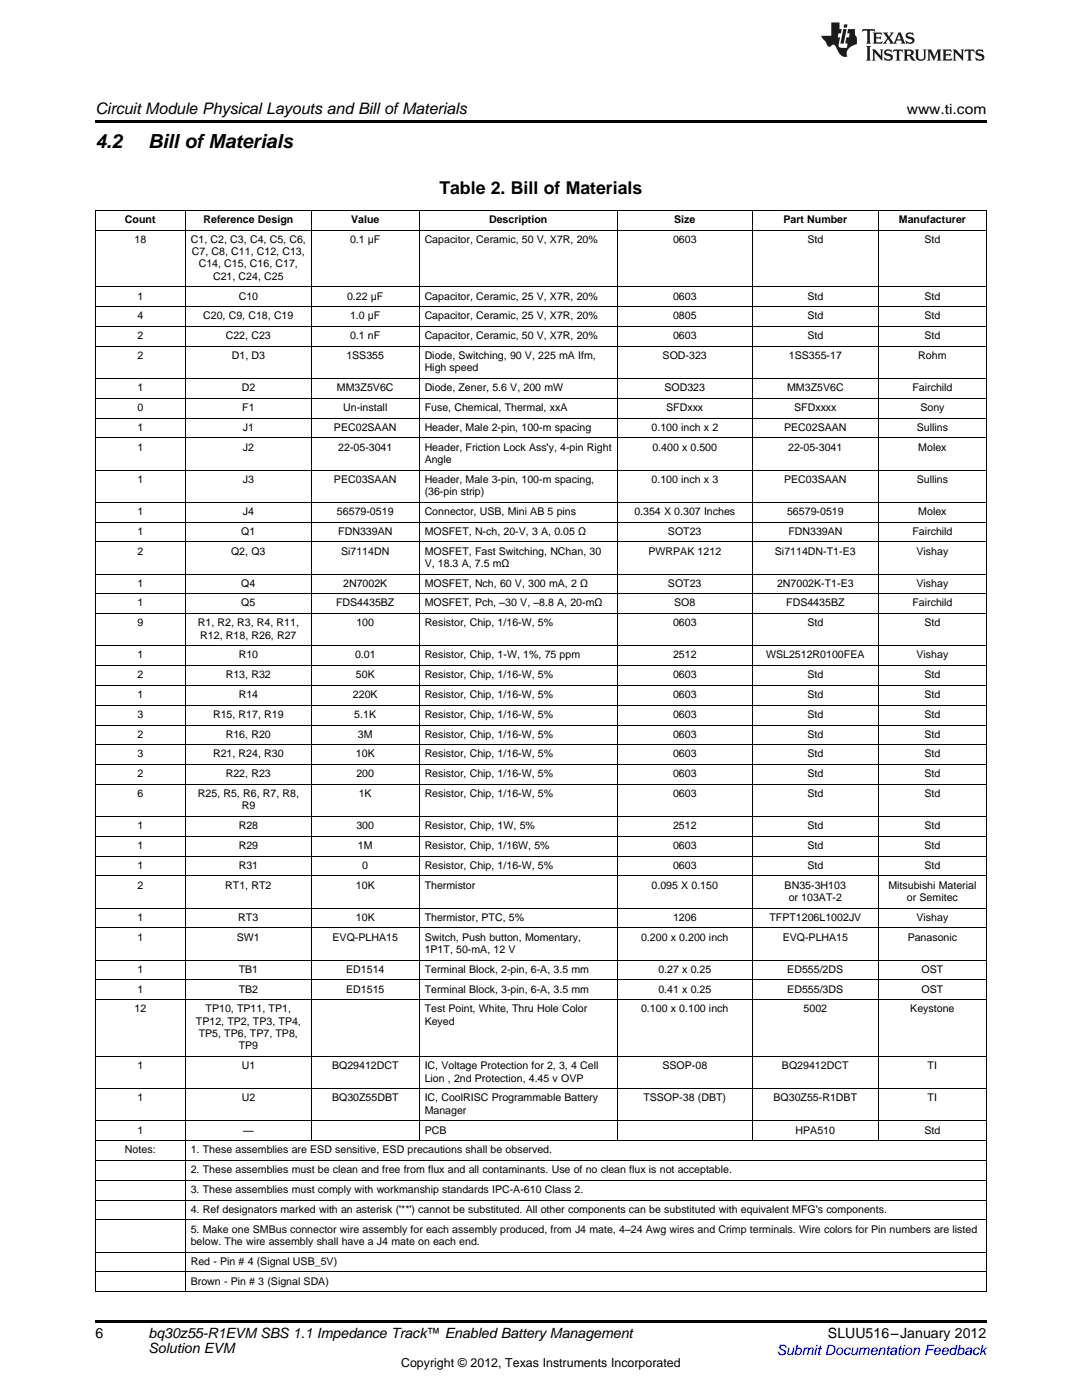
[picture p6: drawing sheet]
<svg xmlns="http://www.w3.org/2000/svg" width="216mm" height="279mm" viewBox="0 0 216 279" stroke-linecap="round" stroke-linejoin="round" font-family="sans-serif">
<defs><g id="words">
<g font-size="3.9">
<text x="19" y="29.6">4.2</text>
<text x="29.6" y="29.6">Bill ofMaterials</text>
</g>
<text font-size="3.5" x="87.7" y="38.7">Table 2. Bill of Materials</text>
<text font-size="3.2" x="19" y="22.7">Circuit Module Physical Layouts and Bill ofMaterials</text>
<g font-size="2.8">
<text x="180.9" y="22.7">www.ti.com</text>
<text x="19" y="267">6</text>
<text x="29.6" y="267.1">bq30z55-R1EVM SBS 1.1 Impedance Track™ Enabled Battery Management</text>
<text x="29.6" y="269.9">Solution EVM</text>
<text x="165.2" y="267.1">SLUU516–January 2012</text>
</g>
<text font-size="2.8" fill="#00f" x="155" y="270.4">Submit Documentation Feedback</text>
<text font-size="2.5" x="80" y="272.7">Copyright © 2012, Texas Instruments Incorporated</text>
<g font-size="2.1">
<text x="24.9" y="44.5">Count</text>
<text x="40.6" y="44.5">Reference Design</text>
<text x="70.1" y="44.5">Value</text>
<text x="97.6" y="44.5">Description</text>
<text x="134.5" y="44.5">Size</text>
<text x="156.3" y="44.5">Part Number</text>
<text x="179.4" y="44.5">Manufacturer</text>
<text x="26.8" y="48.4">18</text>
<text x="38.1" y="48.4">C1, C2, C3, C4, C5, C6,</text>
<text x="38.3" y="50.9">C7, C8, C11, C12, C13,</text>
<text x="39.7" y="53.4">C14, C15, C16, C17,</text>
<text x="69.8" y="48.4">0.1 µF</text>
<text x="84.7" y="48.4">Capacitor, Ceramic, 50 V, X7R, 20%</text>
<text x="134.3" y="48.4">0603</text>
<text x="161.1" y="48.4">Std</text>
<text x="184.5" y="48.4">Std</text>
<text x="27.4" y="59.8">1</text>
<text x="42.5" y="55.8">C21, C24, C25</text>
<text x="47.6" y="59.8">C10</text>
<text x="69.3" y="59.8">0.22 µF</text>
<text x="84.7" y="59.8">Capacitor, Ceramic, 25 V, X7R, 20%</text>
<text x="134.3" y="59.8">0603</text>
<text x="161.1" y="59.8">Std</text>
<text x="184.5" y="59.8">Std</text>
<text x="27.4" y="63.7">4</text>
<text x="40.5" y="63.7">C20, C9, C18, C19</text>
<text x="69.8" y="63.7">1.0 µF</text>
<text x="84.7" y="63.7">Capacitor, Ceramic, 25 V, X7R, 20%</text>
<text x="134.3" y="63.7">0805</text>
<text x="161.1" y="63.7">Std</text>
<text x="184.5" y="63.7">Std</text>
<text x="27.4" y="67.7">2</text>
<text x="27.4" y="71.6">2</text>
<text x="45" y="67.7">C22, C23</text>
<text x="46.2" y="71.6">D1, D3</text>
<text x="69.1" y="71.6">1SS355</text>
<text x="69.8" y="67.7">0.1 nF</text>
<text x="84.7" y="67.7">Capacitor, Ceramic, 50 V, X7R, 20%</text>
<text x="84.7" y="71.6">Diode, Switching, 90 V, 225 mA Ifm,</text>
<text x="132.2" y="71.6">SOD-323</text>
<text x="134.3" y="67.7">0603</text>
<text x="157.4" y="71.6">1SS355-17</text>
<text x="161.1" y="67.7">Std</text>
<text x="183.2" y="71.6">Rohm</text>
<text x="184.5" y="67.7">Std</text>
<text x="84.7" y="74.1">High speed</text>
<text x="27.4" y="78.1">1</text>
<text x="27.4" y="82">0</text>
<text x="48.2" y="78.1">D2</text>
<text x="48.3" y="82">F1</text>
<text x="67.2" y="78.1">MM3Z5V6C</text>
<text x="68.5" y="82">Un-install</text>
<text x="84.7" y="78.1">Diode, Zener, 5.6 V, 200 mW</text>
<text x="84.7" y="82">Fuse, Chemical, Thermal, xxA</text>
<text x="132.6" y="78.1">SOD323</text>
<text x="132.9" y="82">SFDxxx</text>
<text x="157.1" y="78.1">MM3Z5V6C</text>
<text x="158.5" y="82">SFDxxxx</text>
<text x="182.1" y="78.1">Fairchild</text>
<text x="183.7" y="82">Sony</text>
<text x="27.4" y="86">1</text>
<text x="27.4" y="89.9">1</text>
<text x="48.4" y="86">J1</text>
<text x="48.4" y="89.9">J2</text>
<text x="66.6" y="86">PEC02SAAN</text>
<text x="67.5" y="89.9">22-05-3041</text>
<text x="84.7" y="86">Header, Male 2-pin, 100-m spacing</text>
<text x="84.7" y="89.9">Header, Friction Lock Ass'y, 4-pin Right</text>
<text x="130" y="86">0.100 inch x 2</text>
<text x="130.2" y="89.9">0.400 x 0.500</text>
<text x="156.5" y="86">PEC02SAAN</text>
<text x="157.3" y="89.9">22-05-3041</text>
<text x="183" y="86">Sullins</text>
<text x="183.2" y="89.9">Molex</text>
<text x="84.7" y="92.4">Angle</text>
<text x="27.4" y="96.3">1</text>
<text x="48.4" y="96.3">J3</text>
<text x="66.6" y="96.3">PEC03SAAN</text>
<text x="84.7" y="96.3">Header, Male 3-pin, 100-m spacing,</text>
<text x="84.7" y="98.8">(36-pin strip)</text>
<text x="130" y="96.3">0.100 inch x 3</text>
<text x="156.5" y="96.3">PEC03SAAN</text>
<text x="183" y="96.3">Sullins</text>
<text x="27.4" y="102.8">1</text>
<text x="27.4" y="106.7">1</text>
<text x="48.2" y="106.7">Q1</text>
<text x="48.4" y="102.8">J4</text>
<text x="67.2" y="102.8">56579-0519</text>
<text x="67.5" y="106.7">FDN339AN</text>
<text x="84.7" y="102.8">Connector, USB, Mini AB 5 pins</text>
<text x="84.7" y="106.7">MOSFET, N-ch, 20-V, 3 A, 0.05 Ω</text>
<text x="126.6" y="102.8">0.354 X 0.307 Inches</text>
<text x="133.3" y="106.7">SOT23</text>
<text x="157.1" y="102.8">56579-0519</text>
<text x="157.3" y="106.7">FDN339AN</text>
<text x="182.1" y="106.7">Fairchild</text>
<text x="183.2" y="102.8">Molex</text>
<text x="27.4" y="110.7">2</text>
<text x="46.1" y="110.7">Q2, Q3</text>
<text x="68.1" y="110.7">Si7114DN</text>
<text x="84.7" y="110.7">MOSFET, Fast Switching, NChan, 30</text>
<text x="84.7" y="113.1">V, 18.3 A, 7.5 mΩ</text>
<text x="129.4" y="110.7">PWRPAK 1212</text>
<text x="154.6" y="110.7">Si7114DN-T1-E3</text>
<text x="182.9" y="110.7">Vishay</text>
<text x="27.4" y="117.1">1</text>
<text x="48.2" y="117.1">Q4</text>
<text x="68.5" y="117.1">2N7002K</text>
<text x="84.7" y="117.1">MOSFET, Nch, 60 V, 300 mA, 2 Ω</text>
<text x="133.3" y="117.1">SOT23</text>
<text x="155" y="117.1">2N7002K-T1-E3</text>
<text x="182.9" y="117.1">Vishay</text>
<text x="27.4" y="121">1</text>
<text x="27.4" y="125">9</text>
<text x="39.5" y="125">R1, R2, R3, R4, R11,</text>
<text x="48.2" y="121">Q5</text>
<text x="67.1" y="121">FDS4435BZ</text>
<text x="71.1" y="125">100</text>
<text x="84.7" y="121">MOSFET, Pch, –30 V, –8.8 A, 20-mΩ</text>
<text x="84.7" y="125">Resistor, Chip, 1/16-W, 5%</text>
<text x="134.3" y="125">0603</text>
<text x="134.5" y="121">SO8</text>
<text x="156.9" y="121">FDS4435BZ</text>
<text x="161.1" y="125">Std</text>
<text x="182.1" y="121">Fairchild</text>
<text x="184.5" y="125">Std</text>
<text x="27.4" y="131.4">1</text>
<text x="40" y="127.5">R12, R18, R26, R27</text>
<text x="47.6" y="131.4">R10</text>
<text x="70.8" y="131.4">0.01</text>
<text x="84.7" y="131.4">Resistor, Chip, 1-W, 1%, 75 ppm</text>
<text x="134.3" y="131.4">2512</text>
<text x="152.9" y="131.4">WSL2512R0100FEA</text>
<text x="182.9" y="131.4">Vishay</text>
<text x="27.4" y="135.4">2</text>
<text x="45" y="135.4">R13, R32</text>
<text x="71" y="135.4">50K</text>
<text x="84.7" y="135.4">Resistor, Chip, 1/16-W, 5%</text>
<text x="134.3" y="135.4">0603</text>
<text x="161.1" y="135.4">Std</text>
<text x="184.5" y="135.4">Std</text>
<text x="27.4" y="139.3">1</text>
<text x="27.4" y="143.3">3</text>
<text x="42.5" y="143.3">R15, R17, R19</text>
<text x="47.6" y="139.3">R14</text>
<text x="70.4" y="139.3">220K</text>
<text x="70.7" y="143.3">5.1K</text>
<text x="84.7" y="139.3">Resistor, Chip, 1/16-W, 5%</text>
<text x="84.7" y="143.3">Resistor, Chip, 1/16-W, 5%</text>
<text x="134.3" y="139.3">0603</text>
<text x="134.3" y="143.3">0603</text>
<text x="161.1" y="139.3">Std</text>
<text x="161.1" y="143.3">Std</text>
<text x="184.5" y="139.3">Std</text>
<text x="184.5" y="143.3">Std</text>
<text x="27.4" y="147.2">2</text>
<text x="45" y="147.2">R16, R20</text>
<text x="71.4" y="147.2">3M</text>
<text x="84.7" y="147.2">Resistor, Chip, 1/16-W, 5%</text>
<text x="134.3" y="147.2">0603</text>
<text x="161.1" y="147.2">Std</text>
<text x="184.5" y="147.2">Std</text>
<text x="27.4" y="151.2">3</text>
<text x="27.4" y="155.1">2</text>
<text x="42.5" y="151.2">R21, R24, R30</text>
<text x="45" y="155.1">R22, R23</text>
<text x="71" y="151.2">10K</text>
<text x="71.1" y="155.1">200</text>
<text x="84.7" y="151.2">Resistor, Chip, 1/16-W, 5%</text>
<text x="84.7" y="155.1">Resistor, Chip, 1/16-W, 5%</text>
<text x="134.3" y="151.2">0603</text>
<text x="134.3" y="155.1">0603</text>
<text x="161.1" y="151.2">Std</text>
<text x="161.1" y="155.1">Std</text>
<text x="184.5" y="151.2">Std</text>
<text x="184.5" y="155.1">Std</text>
<text x="27.4" y="159.1">6</text>
<text x="39.5" y="159.1">R25, R5, R6, R7, R8,</text>
<text x="48.2" y="161.5">R9</text>
<text x="71.6" y="159.1">1K</text>
<text x="84.7" y="159.1">Resistor, Chip, 1/16-W, 5%</text>
<text x="134.3" y="159.1">0603</text>
<text x="161.1" y="159.1">Std</text>
<text x="184.5" y="159.1">Std</text>
<text x="27.4" y="165.5">1</text>
<text x="47.6" y="165.5">R28</text>
<text x="71.1" y="165.5">300</text>
<text x="84.7" y="165.5">Resistor, Chip, 1W, 5%</text>
<text x="134.3" y="165.5">2512</text>
<text x="161.1" y="165.5">Std</text>
<text x="184.5" y="165.5">Std</text>
<text x="27.4" y="169.4">1</text>
<text x="27.4" y="173.4">1</text>
<text x="47.6" y="169.4">R29</text>
<text x="47.6" y="173.4">R31</text>
<text x="71.4" y="169.4">1M</text>
<text x="72.3" y="173.4">0</text>
<text x="84.7" y="169.4">Resistor, Chip, 1/16W, 5%</text>
<text x="84.7" y="173.4">Resistor, Chip, 1/16-W, 5%</text>
<text x="134.3" y="169.4">0603</text>
<text x="134.3" y="173.4">0603</text>
<text x="161.1" y="169.4">Std</text>
<text x="161.1" y="173.4">Std</text>
<text x="184.5" y="169.4">Std</text>
<text x="184.5" y="173.4">Std</text>
<text x="27.4" y="177.3">2</text>
<text x="44.9" y="177.3">RT1, RT2</text>
<text x="71" y="177.3">10K</text>
<text x="84.7" y="177.3">Thermistor</text>
<text x="130" y="177.3">0.095 X 0.150</text>
<text x="156.6" y="177.3">BN35-3H103</text>
<text x="157.4" y="179.8">or 103AT-2</text>
<text x="177.3" y="177.3">Mitsubishi Material</text>
<text x="181" y="179.8">or Semitec</text>
<text x="27.4" y="183.8">1</text>
<text x="47.6" y="183.8">RT3</text>
<text x="71" y="183.8">10K</text>
<text x="84.7" y="183.8">Thermistor, PTC, 5%</text>
<text x="134.3" y="183.8">1206</text>
<text x="153.5" y="183.8">TFPT1206L1002JV</text>
<text x="182.9" y="183.8">Vishay</text>
<text x="27.4" y="187.7">1</text>
<text x="47.3" y="187.7">SW1</text>
<text x="66.4" y="187.7">EVQ-PLHA15</text>
<text x="84.7" y="187.7">Switch, Push button, Momentary,</text>
<text x="84.7" y="190.2">1P1T, 50-mA, 12 V</text>
<text x="127.9" y="187.7">0.200 x 0.200 inch</text>
<text x="156.2" y="187.7">EVQ-PLHA15</text>
<text x="181.1" y="187.7">Panasonic</text>
<text x="27.4" y="194.1">1</text>
<text x="47.6" y="194.1">TB1</text>
<text x="69.1" y="194.1">ED1514</text>
<text x="84.7" y="194.1">Terminal Block, 2-pin, 6-A, 3.5 mm</text>
<text x="131.4" y="194.1">0.27 x 0.25</text>
<text x="157.1" y="194.1">ED555/2DS</text>
<text x="183.9" y="194.1">OST</text>
<text x="26.8" y="202">12</text>
<text x="27.4" y="198.1">1</text>
<text x="41" y="202">TP10, TP11, TP1,</text>
<text x="47.6" y="198.1">TB2</text>
<text x="69.1" y="198.1">ED1515</text>
<text x="84.7" y="198.1">Terminal Block, 3-pin, 6-A, 3.5 mm</text>
<text x="84.7" y="202">Test Point, White, Thru Hole Color</text>
<text x="127.9" y="202">0.100 x 0.100 inch</text>
<text x="131.4" y="198.1">0.41 x 0.25</text>
<text x="157.1" y="198.1">ED555/3DS</text>
<text x="160.3" y="202">5002</text>
<text x="181.6" y="202">Keystone</text>
<text x="183.9" y="198.1">OST</text>
<text x="39.1" y="204.5">TP12, TP2, TP3, TP4,</text>
<text x="39.7" y="207">TP5, TP6, TP7, TP8,</text>
<text x="47.6" y="209.4">TP9</text>
<text x="84.7" y="204.5">Keyed</text>
<text x="27.4" y="213.4">1</text>
<text x="48.2" y="213.4">U1</text>
<text x="66.3" y="213.4">BQ29412DCT</text>
<text x="84.7" y="213.4">IC, Voltage Protection for 2, 3, 4 Cell</text>
<text x="84.7" y="215.9">Lion , 2nd Protection, 4.45 v OVP</text>
<text x="132.2" y="213.4">SSOP-08</text>
<text x="156" y="213.4">BQ29412DCT</text>
<text x="185.1" y="213.4">TI</text>
<text x="27.4" y="219.8">1</text>
<text x="48.2" y="219.8">U2</text>
<text x="66.3" y="219.8">BQ30Z55DBT</text>
<text x="84.7" y="219.8">IC, CoolRISC Programmable Battery</text>
<text x="128.4" y="219.8">TSSOP-38 (DBT)</text>
<text x="154.3" y="219.8">BQ30Z55-R1DBT</text>
<text x="185.1" y="219.8">TI</text>
<text x="27.4" y="226.2">1</text>
<text x="48.5" y="226.2">—</text>
<text x="84.7" y="222.3">Manager</text>
<text x="84.7" y="226.2">PCB</text>
<text x="158.7" y="226.2">HPA510</text>
<text x="184.5" y="226.2">Std</text>
<text x="24.9" y="230.2">Notes:</text>
<text x="38.1" y="230.2">1. These assemblies are ESD sensitive, ESD precautions shall be observed.</text>
<text x="38.1" y="234.1">2. These assemblies must be clean and free from flux and all contaminants. Use of no clean flux is not acceptable.</text>
<text x="38.1" y="238.1">3. These assemblies must comply with workmanship standards IPC-A-610 Class 2.</text>
<text x="38.1" y="242">4. Ref designators marked with an asterisk ('**') cannot be substituted. All other components can be substituted with equivalent MFG's components.</text>
<text x="38.1" y="246">5. Make one SMBus connector wire assembly for each assembly produced, from J4 mate, 4–24 Awg wires and Crimp terminals. Wire colors for Pin numbers are listed</text>
<text x="38.1" y="248.5">below. The wire assembly shall have a J4 mate on each end.</text>
<text x="38.1" y="252.4">Red - Pin # 4 (Signal USB_5V)</text>
<text x="38.1" y="256.4">Brown - Pin # 3 (Signal SDA)</text>
</g>
</g></defs>
<g fill="#231f20">
<path d="M172.1 5.8l-.1 .6 .5-.3h.5v.2v2.1l-.2 .3h1l-.2-.3v-2.1v-.2h.6l.4 .3-.1-.6zM174.1 6.5l.3 .4v1.5l-.3 .3h1.9l.1-.5a1.04 1.04 0 0 1-1.3 .1v-.6h.6l.4 .2v-.7l-.4 .2h-.6l.1-.6h.7l.4 .2-.1-.5zM176.1 6.5l.9 1.1-.9 1.1h.8l-.1-.2 .4-.7 .4 .7-.2 .2h1.6l-.2-.2 .1-.4h.9l.2 .4-.2 .2h.9l-.2-.3-.8-1.9h-.5l-.9 2.1-.7-1.1 .8-1h-.8l.1 .3-.3 .5-.4-.6 .2-.2zM179.4 6.9l.3 .9h-.7zM180.9 6.6a.63 .63 0 0 0-.2 .7 .63 .63 0 0 0 .6 .4l.6 .2 .1 .2a.75 .75 0 0 1-.7 .4 .75 .75 0 0 1-.6-.5l.1 .7 .2-.1a1.11 1.11 0 0 0 1.5-.5 1.13 1.13 0 0 0-1.3-.9l-.1-.3a1.04 1.04 0 0 1 1.2 .2l-.1-.6-.2 .1-.5-.1zM172.8 9.2l.3 .3v2.2l-.3 .4h1l-.2-.4v-2.2l.2-.3zM174 9.9l.2 .3v1.5l-.2 .4h.7l-.2-.4v-1.3l1.6 1.7v-1.9l.2-.3h-.7l.2 .3v.9l-1.2-1.2zM176.6 10a.62 .62 0 0 0-.2 .7 .62 .62 0 0 0 .6 .4l.6 .2 .1 .2a.76 .76 0 0 1-.7 .4 .76 .76 0 0 1-.6-.5l.1 .7 .1-.1a1.11 1.11 0 0 0 1.6-.6 1.13 1.13 0 0 0-1.3-.8l-.1-.3a1.04 1.04 0 0 1 1.2 .1l-.1-.5-.2 .1-.5-.2zM178.3 9.9l-.1 .6a.61 .61 0 0 1 .7-.3v1.5l-.2 .4h1l-.3-.4v-1.5a.63 .63 0 0 1 .8 .3l-.1-.6zM180.3 9.9l.2 .3v1.5l-.2 .4h.9l-.2-.2v-.7l.6 .2a.76 .76 0 0 0 1.1 .6l-1-.9a.58 .58 0 0 0 .6-.6 .58 .58 0 0 0-.5-.6zM181 10.2l.1-.1a.45 .45 0 0 1 .6 .1 .45 .45 0 0 1 .1 .5l-.8 .2zM182.5 9.9l.2 .2a2.17 2.17 0 0 0 .4 1.9 .99 .99 0 0 0 1.6-.7v-1.1l.2-.3h-.8l.2 .2a1.92 1.92 0 0 1-.2 1.7 .6 .6 0 0 1-.9-.5v-1.1l.2-.3zM185 9.9l.2 .3v1.5l-.2 .4h.7l-.2-.4v-1.4l.8 1.8 .8-1.8v1.4l-.2 .4h1l-.3-.4v-1.5l.3-.3h-.8l-.7 1.4-.6-1.4zM188 9.9l.2 .3v1.5l-.2 .4h1.8l.2-.6a1.04 1.04 0 0 1-1.3 .2v-.6h.6l.4 .1v-.6l-.4 .2h-.6l.1-.6h.7l.4 .2-.1-.5zM190.1 9.9l.2 .3v1.5l-.2 .4h.7l-.2-.4v-1.3l1.6 1.7v-1.9l.2-.3h-.7l.2 .3v.9l-1.1-1.2zM192.6 9.9l-.1 .6a.61 .61 0 0 1 .7-.3v1.5l-.2 .4h.9l-.2-.4v-1.5a.63 .63 0 0 1 .8 .3l-.2-.6zM194.9 10a.62 .62 0 0 0-.2 .7 .62 .62 0 0 0 .6 .4l.5 .2 .2 .2a.76 .76 0 0 1-.7 .4 .76 .76 0 0 1-.7-.5l.2 .7 .1-.1a1.11 1.11 0 0 0 1.5-.6 1.13 1.13 0 0 0-1.2-.8l-.1-.3a1.04 1.04 0 0 1 1.2 .1l-.2-.5-.2 .1-.5-.2z"/>
<path d="M165.9 4.5v2.6h-2l.1 .4 .8 .9a.91 .91 0 0 0 .9 .9 .56 .56 0 0 1 .5-.4 .56 .56 0 0 1 .5 .3l.4 .8a1.53 1.53 0 0 0 2 1.3 1.54 1.54 0 0 1 1-2.1l.9-.4-.1-1.4a1.52 1.52 0 0 1-.3-1.6h-1.4l-.2 .9h.5l-.1 .8h-.5l-.2 .9v.2l.4 .1-.1 .9a1.93 1.93 0 0 1-1.7-.3l.3-1.8h-.4l.1-.8h.5l.2-.9h-.5v-1.3zM168.3 5.8l-.6 2.9h.7l.5-2.9zM168.4 4.9l-.1 .6h.7l.1-.6z"/>
</g>
<path d="M19 24h177.8v.6h-177.8zM19 263.5h177.8v.6h-177.8z" fill="#000"/>
<g fill="none" stroke="#000" stroke-width=".2">
<path d="M19 57.3h177.8M19 45.9h177.8M19 42h177.8M19.1 42v215.8M37 42v215.8M62.1 42v185.7M83.6 42v185.7M123.1 42v185.7M150.1 42v185.7M175.2 42v185.7M196.8 42v215.8M19 79.5h177.8"/>
<path d="M19 75.5h177.8M19 69.1h177.8M19 65.2h177.8M19 61.2h177.8M19 93.8h177.8M19 87.4h177.8M19 83.4h177.8M19 118.5h177.8M19 114.6h177.8M19 108.1h177.8M19 104.2h177.8M19 100.2h177.8"/>
<path d="M19 136.8h177.8M19 132.8h177.8M19 128.9h177.8M19 122.5h177.8M19 156.5h177.8M19 152.6h177.8M19 148.6h177.8M19 144.7h177.8M19 140.7h177.8M19 174.8h177.8M19 170.9h177.8M19 166.9h177.8"/>
<path d="M19 163h177.8M19 199.5h177.8M19 195.6h177.8M19 191.6h177.8M19 185.2h177.8M19 181.2h177.8M19 217.3h177.8M19 210.9h177.8M19 239.5h177.8M19 235.6h177.8M19 231.6h177.8M19 227.7h177.8"/>
<path d="M19 223.7h177.8M19 257.8h177.8M19 253.8h177.8M19 249.9h177.8M19 243.5h177.8"/>
</g>
<use href="#words"/>
</svg>
